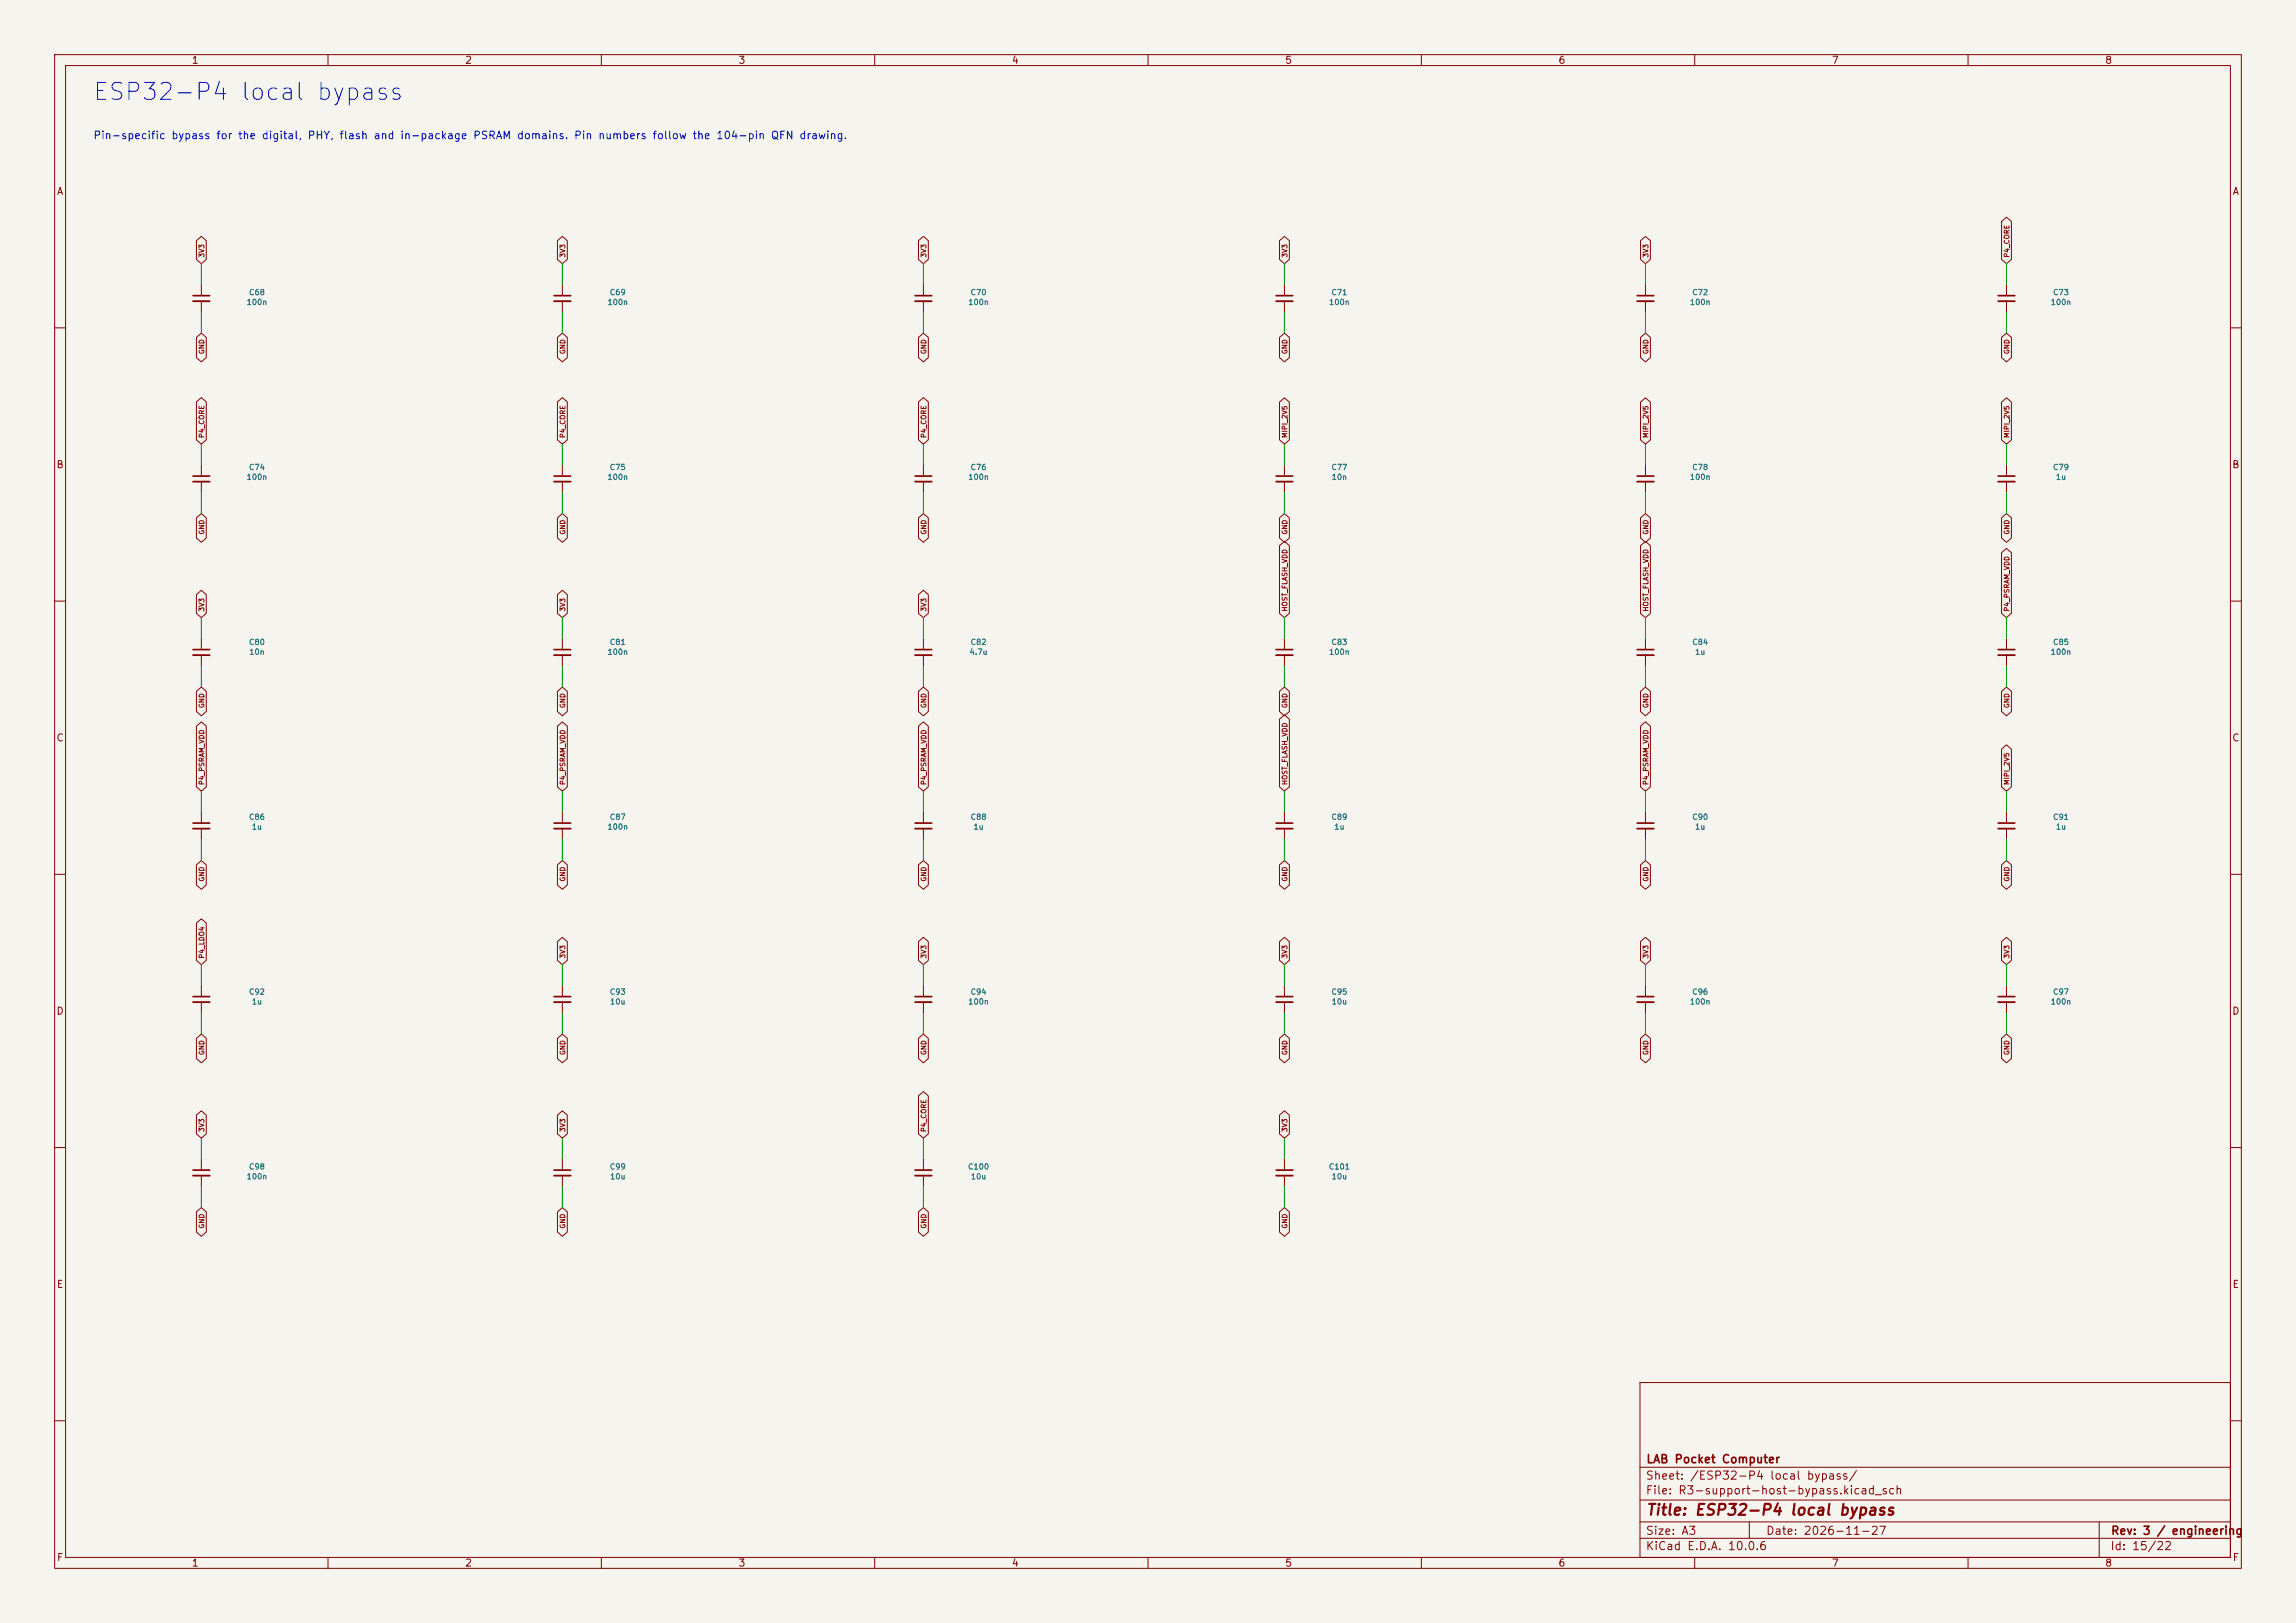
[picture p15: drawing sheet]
<svg xmlns="http://www.w3.org/2000/svg" width="420mm" height="297mm" viewBox="0 0 420 297" stroke-linecap="round" stroke-linejoin="round" font-family="sans-serif">
<defs><g id="words">
<text font-size="3.1" fill="#0000c2" x="16.8" y="19.1">ESP32-P4 local bypass</text>
<text font-size="2" fill="#840000" x="301" y="277.8">Title: ESP32-P4 local bypass</text>
<g font-size="1.5" fill="#840000">
<text x="301" y="268.1">LAB Pocket Computer</text>
<text x="300.9" y="273.8">File: R3-support-host-bypass.kicad_sch</text>
<text x="300.9" y="271.1">Sheet: /ESP32-P4 local bypass/</text>
<text x="300.9" y="281.2">Size: A3</text>
<text x="322.9" y="281.2">Date: 2026-11-27</text>
<text x="386" y="281.2">Rev: 3 / engineering</text>
<text x="300.9" y="284">KiCad E.D.A. 10.0.6</text>
<text x="385.9" y="284">Id: 15/22</text>
</g>
<text font-size="1.4" fill="#0000c2" x="17" y="25.8">Pin-specific bypass for the digital, PHY, flash and in-package PSRAM domains. Pin numbers follow the 104-pin QFN drawing.</text>
<g font-size="1.3" fill="#840000">
<text x="35" y="12">1</text>
<text x="85" y="12">2</text>
<text x="135" y="12">3</text>
<text x="185" y="12">4</text>
<text x="235" y="12">5</text>
<text x="285" y="12">6</text>
<text x="335" y="12">7</text>
<text x="385" y="12">8</text>
<text x="10.3" y="36">A</text>
<text x="408.3" y="36">A</text>
<text x="10.2" y="86">B</text>
<text x="408.2" y="86">B</text>
<text x="10.2" y="136">C</text>
<text x="408.2" y="136">C</text>
<text x="10.2" y="186">D</text>
<text x="408.2" y="186">D</text>
<text x="10.3" y="236">E</text>
<text x="408.3" y="236">E</text>
<text x="10.3" y="286">F</text>
<text x="35" y="287">1</text>
<text x="85" y="287">2</text>
<text x="135" y="287">3</text>
<text x="185" y="287">4</text>
<text x="235" y="287">5</text>
<text x="285" y="287">6</text>
<text x="335" y="287">7</text>
<text x="385" y="287">8</text>
<text x="408.3" y="286">F</text>
</g>
<g font-size="1" fill="#006464">
<text x="45" y="56.1">100n</text>
<text x="45.4" y="54.3">C68</text>
<text x="111" y="56.1">100n</text>
<text x="111.4" y="54.3">C69</text>
<text x="177" y="56.1">100n</text>
<text x="177.4" y="54.3">C70</text>
<text x="243" y="56.1">100n</text>
<text x="243.4" y="54.3">C71</text>
<text x="309" y="56.1">100n</text>
<text x="309.4" y="54.3">C72</text>
<text x="375" y="56.1">100n</text>
<text x="375.4" y="54.3">C73</text>
<text x="45" y="88.1">100n</text>
<text x="45.4" y="86.3">C74</text>
<text x="111" y="88.1">100n</text>
<text x="111.4" y="86.3">C75</text>
<text x="177" y="88.1">100n</text>
<text x="177.4" y="86.3">C76</text>
<text x="243.4" y="86.3">C77</text>
<text x="243.5" y="88.1">10n</text>
<text x="309" y="88.1">100n</text>
<text x="309.4" y="86.3">C78</text>
<text x="375.4" y="86.3">C79</text>
<text x="376" y="88.1">1u</text>
<text x="45.4" y="118.3">C80</text>
<text x="111.4" y="118.3">C81</text>
<text x="177.4" y="118.3">C82</text>
<text x="243.4" y="118.3">C83</text>
<text x="309.4" y="118.3">C84</text>
<text x="375.4" y="118.3">C85</text>
<text x="45.5" y="120.1">10n</text>
<text x="111" y="120.1">100n</text>
<text x="177.3" y="120.1">4.7u</text>
<text x="243" y="120.1">100n</text>
<text x="310" y="120.1">1u</text>
<text x="375" y="120.1">100n</text>
<text x="45.4" y="150.3">C86</text>
<text x="46" y="152.1">1u</text>
<text x="111" y="152.1">100n</text>
<text x="111.4" y="150.3">C87</text>
<text x="177.4" y="150.3">C88</text>
<text x="178" y="152.1">1u</text>
<text x="243.4" y="150.3">C89</text>
<text x="244" y="152.1">1u</text>
<text x="309.4" y="150.3">C90</text>
<text x="310" y="152.1">1u</text>
<text x="375.4" y="150.3">C91</text>
<text x="376" y="152.1">1u</text>
<text x="45.4" y="182.3">C92</text>
<text x="46" y="184.1">1u</text>
<text x="111.4" y="182.3">C93</text>
<text x="111.5" y="184.1">10u</text>
<text x="177" y="184.1">100n</text>
<text x="177.4" y="182.3">C94</text>
<text x="243.4" y="182.3">C95</text>
<text x="243.5" y="184.1">10u</text>
<text x="309" y="184.1">100n</text>
<text x="309.4" y="182.3">C96</text>
<text x="375" y="184.1">100n</text>
<text x="375.4" y="182.3">C97</text>
<text x="45.4" y="214.3">C98</text>
<text x="111.4" y="214.3">C99</text>
<text x="177" y="214.3">C100</text>
<text x="243" y="214.3">C101</text>
<text x="45" y="216.1">100n</text>
<text x="111.5" y="216.1">10u</text>
<text x="177.5" y="216.1">10u</text>
<text x="243.5" y="216.1">10u</text>
</g>
<g font-size=".9" fill="#840000">
<text x="37.6" y="47.2" transform="rotate(-90 37.6 47.2)">3V3</text>
<text x="103.6" y="47.2" transform="rotate(-90 103.6 47.2)">3V3</text>
<text x="169.7" y="47.2" transform="rotate(-90 169.7 47.2)">3V3</text>
<text x="235.7" y="47.2" transform="rotate(-90 235.7 47.2)">3V3</text>
<text x="301.7" y="47.2" transform="rotate(-90 301.7 47.2)">3V3</text>
<text x="367.8" y="47.2" transform="rotate(-90 367.8 47.2)">P4_CORE</text>
<text x="37.6" y="64.9" transform="rotate(-90 37.6 64.9)">GND</text>
<text x="103.6" y="64.9" transform="rotate(-90 103.6 64.9)">GND</text>
<text x="169.7" y="64.9" transform="rotate(-90 169.7 64.9)">GND</text>
<text x="235.7" y="64.9" transform="rotate(-90 235.7 64.9)">GND</text>
<text x="301.7" y="64.9" transform="rotate(-90 301.7 64.9)">GND</text>
<text x="367.8" y="64.9" transform="rotate(-90 367.8 64.9)">GND</text>
<text x="37.6" y="80.3" transform="rotate(-90 37.6 80.3)">P4_CORE</text>
<text x="103.6" y="80.3" transform="rotate(-90 103.6 80.3)">P4_CORE</text>
<text x="169.7" y="80.3" transform="rotate(-90 169.7 80.3)">P4_CORE</text>
<text x="235.7" y="80.3" transform="rotate(-90 235.7 80.3)">MIPI_2V5</text>
<text x="301.7" y="80.3" transform="rotate(-90 301.7 80.3)">MIPI_2V5</text>
<text x="367.8" y="80.3" transform="rotate(-90 367.8 80.3)">MIPI_2V5</text>
<text x="37.6" y="97.9" transform="rotate(-90 37.6 97.9)">GND</text>
<text x="103.6" y="97.9" transform="rotate(-90 103.6 97.9)">GND</text>
<text x="169.7" y="97.9" transform="rotate(-90 169.7 97.9)">GND</text>
<text x="235.7" y="97.9" transform="rotate(-90 235.7 97.9)">GND</text>
<text x="301.7" y="97.9" transform="rotate(-90 301.7 97.9)">GND</text>
<text x="367.8" y="97.9" transform="rotate(-90 367.8 97.9)">GND</text>
<text x="37.6" y="112" transform="rotate(-90 37.6 112)">3V3</text>
<text x="103.6" y="112" transform="rotate(-90 103.6 112)">3V3</text>
<text x="169.7" y="112" transform="rotate(-90 169.7 112)">3V3</text>
<text x="235.7" y="112" transform="rotate(-90 235.7 112)">HOST_FLASH_VDD</text>
<text x="301.7" y="112" transform="rotate(-90 301.7 112)">HOST_FLASH_VDD</text>
<text x="367.8" y="112" transform="rotate(-90 367.8 112)">P4_PSRAM_VDD</text>
<text x="37.6" y="129.7" transform="rotate(-90 37.6 129.7)">GND</text>
<text x="103.6" y="129.7" transform="rotate(-90 103.6 129.7)">GND</text>
<text x="169.7" y="129.7" transform="rotate(-90 169.7 129.7)">GND</text>
<text x="235.7" y="129.7" transform="rotate(-90 235.7 129.7)">GND</text>
<text x="301.7" y="129.7" transform="rotate(-90 301.7 129.7)">GND</text>
<text x="367.8" y="129.7" transform="rotate(-90 367.8 129.7)">GND</text>
<text x="37.6" y="143.8" transform="rotate(-90 37.6 143.8)">P4_PSRAM_VDD</text>
<text x="103.6" y="143.8" transform="rotate(-90 103.6 143.8)">P4_PSRAM_VDD</text>
<text x="169.7" y="143.8" transform="rotate(-90 169.7 143.8)">P4_PSRAM_VDD</text>
<text x="235.7" y="143.8" transform="rotate(-90 235.7 143.8)">HOST_FLASH_VDD</text>
<text x="301.7" y="143.8" transform="rotate(-90 301.7 143.8)">P4_PSRAM_VDD</text>
<text x="367.8" y="143.8" transform="rotate(-90 367.8 143.8)">MIPI_2V5</text>
<text x="37.6" y="161.4" transform="rotate(-90 37.6 161.4)">GND</text>
<text x="103.6" y="161.4" transform="rotate(-90 103.6 161.4)">GND</text>
<text x="169.7" y="161.4" transform="rotate(-90 169.7 161.4)">GND</text>
<text x="235.7" y="161.4" transform="rotate(-90 235.7 161.4)">GND</text>
<text x="301.7" y="161.4" transform="rotate(-90 301.7 161.4)">GND</text>
<text x="367.8" y="161.4" transform="rotate(-90 367.8 161.4)">GND</text>
<text x="37.6" y="175.5" transform="rotate(-90 37.6 175.5)">P4_LDO4</text>
<text x="103.6" y="175.5" transform="rotate(-90 103.6 175.5)">3V3</text>
<text x="169.7" y="175.5" transform="rotate(-90 169.7 175.5)">3V3</text>
<text x="235.7" y="175.5" transform="rotate(-90 235.7 175.5)">3V3</text>
<text x="301.7" y="175.5" transform="rotate(-90 301.7 175.5)">3V3</text>
<text x="367.8" y="175.5" transform="rotate(-90 367.8 175.5)">3V3</text>
<text x="37.6" y="193.2" transform="rotate(-90 37.6 193.2)">GND</text>
<text x="103.6" y="193.2" transform="rotate(-90 103.6 193.2)">GND</text>
<text x="169.7" y="193.2" transform="rotate(-90 169.7 193.2)">GND</text>
<text x="235.7" y="193.2" transform="rotate(-90 235.7 193.2)">GND</text>
<text x="301.7" y="193.2" transform="rotate(-90 301.7 193.2)">GND</text>
<text x="367.8" y="193.2" transform="rotate(-90 367.8 193.2)">GND</text>
<text x="37.6" y="207.3" transform="rotate(-90 37.6 207.3)">3V3</text>
<text x="103.6" y="207.3" transform="rotate(-90 103.6 207.3)">3V3</text>
<text x="169.7" y="207.3" transform="rotate(-90 169.7 207.3)">P4_CORE</text>
<text x="235.7" y="207.3" transform="rotate(-90 235.7 207.3)">3V3</text>
<text x="37.6" y="224.9" transform="rotate(-90 37.6 224.9)">GND</text>
<text x="103.6" y="224.9" transform="rotate(-90 103.6 224.9)">GND</text>
<text x="169.7" y="224.9" transform="rotate(-90 169.7 224.9)">GND</text>
<text x="235.7" y="224.9" transform="rotate(-90 235.7 224.9)">GND</text>
</g>
</g></defs>
<path d="M0 0h420v297h-420z" fill="#f5f4ef" stroke="#f5f4ef" stroke-width=".18"/>
<g fill="none" stroke="#840000" stroke-width=".18">
<path d="M10 10h400v277h-400zM12 12h396v273h-396zM60 10v2M110 10v2M160 10v2M210 10v2M260 10v2M310 10v2M360 10v2M35.9 44l.9-.7 .9 .7v3.5l-.9 .8-.9-.8zM36.8 52.1v2M36.8 55.1v2.1"/>
<path d="M102 44l.9-.7 .9 .7v3.5l-.9 .8-.9-.8zM102.9 52.1v2M102.9 55.1v2.1M168 44l.9-.7 .9 .7v3.5l-.9 .8-.9-.8zM168.9 52.1v2M168.9 55.1v2.1M234 44l.9-.7 1 .7v3.5l-1 .8-.9-.8zM234.9 52.1v2M234.9 55.1v2.1M300.1 44l.9-.7 .9 .7v3.5l-.9 .8-.9-.8zM301 52.1v2M301 55.1v2.1"/>
<path d="M366.1 40.5l.9-.8 .9 .8v7l-.9 .8-.9-.8zM367 52.1v2M367 55.1v2.1M10 60h2M35.9 73.5l.9-.7 .9 .7v7l-.9 .8-.9-.8zM35.9 61.7l.9-.7 .9 .7v3.7l-.9 .8-.9-.8zM102 61.7l.9-.7 .9 .7v3.7l-.9 .8-.9-.8zM102 73.5l.9-.7 .9 .7v7l-.9 .8-.9-.8zM168 73.5l.9-.7 .9 .7v7l-.9 .8-.9-.8zM168 61.7l.9-.7 .9 .7v3.7l-.9 .8-.9-.8zM234 73.6l.9-.8 1 .8v6.9l-1 .8-.9-.8zM234 61.7l.9-.7 1 .7v3.7l-1 .8-.9-.8z"/>
<path d="M300.1 61.7l.9-.7 .9 .7v3.7l-.9 .8-.9-.8zM300.1 73.6l.9-.8 .9 .8v6.9l-.9 .8-.9-.8zM366.1 73.6l.9-.8 .9 .8v6.9l-.9 .8-.9-.8zM366.1 61.7l.9-.7 .9 .7v3.7l-.9 .8-.9-.8zM408 60h2M35.9 94.8l.9-.8 .9 .8v3.7l-.9 .7-.9-.7zM36.8 85.1v2M36.8 88.1v2.1M102 94.8l.9-.8 .9 .8v3.7l-.9 .7-.9-.7zM102.9 85.1v2M102.9 88.1v2.1M168 94.8l.9-.8 .9 .8v3.7l-.9 .7-.9-.7z"/>
<path d="M168.9 85.1v2M168.9 88.1v2.1M234 94.8l.9-.8 1 .8v3.7l-1 .7-.9-.7zM234 99.9l.9-.8 1 .8v12.3l-1 .8-.9-.8zM234.9 85.1v2M234.9 88.1v2.1M300.1 99.9l.9-.8 .9 .8v12.3l-.9 .8-.9-.8zM300.1 94.8l.9-.8 .9 .8v3.7l-.9 .7-.9-.7zM301 85.1v2M301 88.1v2.1M366.1 94.8l.9-.8 .9 .8v3.7l-.9 .7-.9-.7zM367 85.1v2"/>
<path d="M367 88.1v2.1M10 110h2M35.9 108.8l.9-.8 .9 .8v3.4l-.9 .8-.9-.8zM36.8 116.8v2.1M36.8 119.9v2M102 108.8l.9-.8 .9 .8v3.4l-.9 .8-.9-.8zM102.9 116.8v2.1M102.9 119.9v2M168 108.8l.9-.8 .9 .8v3.4l-.9 .8-.9-.8zM168.9 116.8v2.1M168.9 119.9v2M234.9 116.8v2.1"/>
<path d="M234.9 119.9v2M301 116.8v2.1M301 119.9v2M366.1 101.1l.9-.7 .9 .7v11.1l-.9 .8-.9-.8zM367 116.8v2.1M367 119.9v2M408 110h2M35.9 132.9l.9-.8 .9 .8v11.1l-.9 .8-.9-.8zM35.9 126.5l.9-.8 .9 .8v3.7l-.9 .8-.9-.8zM102 132.9l.9-.8 .9 .8v11.1l-.9 .8-.9-.8zM102 126.5l.9-.8 .9 .8v3.7l-.9 .8-.9-.8zM168 132.9l.9-.8 .9 .8v11.1l-.9 .8-.9-.8z"/>
<path d="M168 126.5l.9-.8 .9 .8v3.7l-.9 .8-.9-.8zM234 131.6l.9-.8 1 .8v12.4l-1 .8-.9-.8zM234 126.5l.9-.8 1 .8v3.7l-1 .8-.9-.8zM300.1 132.9l.9-.8 .9 .8v11.1l-.9 .8-.9-.8zM300.1 126.5l.9-.8 .9 .8v3.7l-.9 .8-.9-.8zM366.1 126.5l.9-.8 .9 .8v3.7l-.9 .8-.9-.8zM366.1 137.1l.9-.8 .9 .8v6.9l-.9 .8-.9-.8zM10 160h2M35.9 158.3l.9-.8 .9 .8v3.7l-.9 .7-.9-.7zM36.8 148.6v2M36.8 151.6v2.1M102 158.3l.9-.8 .9 .8v3.7l-.9 .7-.9-.7z"/>
<path d="M102.9 148.6v2M102.9 151.6v2.1M168 158.3l.9-.8 .9 .8v3.7l-.9 .7-.9-.7zM168.9 148.6v2M168.9 151.6v2.1M234 158.3l.9-.8 1 .8v3.7l-1 .7-.9-.7zM234.9 148.6v2M234.9 151.6v2.1M300.1 158.3l.9-.8 .9 .8v3.7l-.9 .7-.9-.7zM301 148.6v2M301 151.6v2.1M366.1 158.3l.9-.8 .9 .8v3.7l-.9 .7-.9-.7z"/>
<path d="M367 148.6v2M367 151.6v2.1M408 160h2M35.9 168.9l.9-.8 .9 .8v6.8l-.9 .8-.9-.8zM102 172.3l.9-.8 .9 .8v3.4l-.9 .8-.9-.8zM168 172.3l.9-.8 .9 .8v3.4l-.9 .8-.9-.8zM234 172.3l.9-.8 1 .8v3.4l-1 .8-.9-.8zM300.1 172.3l.9-.8 .9 .8v3.4l-.9 .8-.9-.8zM366.1 172.3l.9-.8 .9 .8v3.4l-.9 .8-.9-.8zM35.9 190l.9-.8 .9 .8v3.7l-.9 .8-.9-.8zM36.8 180.3v2.1M36.8 183.4v2"/>
<path d="M102 190l.9-.8 .9 .8v3.7l-.9 .8-.9-.8zM102.9 180.3v2.1M102.9 183.4v2M168 190l.9-.8 .9 .8v3.7l-.9 .8-.9-.8zM168.9 180.3v2.1M168.9 183.4v2M234 190l.9-.8 1 .8v3.7l-1 .8-.9-.8zM234.9 180.3v2.1M234.9 183.4v2M300.1 190l.9-.8 .9 .8v3.7l-.9 .8-.9-.8zM301 180.3v2.1M301 183.4v2"/>
<path d="M366.1 190l.9-.8 .9 .8v3.7l-.9 .8-.9-.8zM367 180.3v2.1M367 183.4v2M10 210h2M35.9 204.1l.9-.8 .9 .8v3.4l-.9 .8-.9-.8zM36.8 212.1v2M36.8 215.1v2.1M102 204.1l.9-.8 .9 .8v3.4l-.9 .8-.9-.8zM102.9 212.1v2M102.9 215.1v2.1M168 200.5l.9-.7 .9 .7v7l-.9 .8-.9-.8zM168.9 212.1v2"/>
<path d="M168.9 215.1v2.1M234 204.1l.9-.8 1 .8v3.4l-1 .8-.9-.8zM234.9 212.1v2M234.9 215.1v2.1M408 210h2M35.9 221.8l.9-.8 .9 .8v3.7l-.9 .7-.9-.7zM102 221.8l.9-.8 .9 .8v3.7l-.9 .7-.9-.7zM168 221.8l.9-.8 .9 .8v3.7l-.9 .7-.9-.7zM234 221.8l.9-.8 1 .8v3.7l-1 .7-.9-.7zM300 253h108v32h-108zM10 260h2M300 278.5h108"/>
<path d="M300 274.5h108M300 268.5h108M320 278.5v3M384 278.5v6.5M408 260h2M60 285v2M110 285v2M160 285v2M210 285v2M260 285v2M300 281.5h108M310 285v2"/>
<path d="M360 285v2"/>
</g>
<g fill="none" stroke="#840000" stroke-width=".3">
<path d="M35.3 54.1h3.1M101.3 54.1h3.1M167.4 54.1h3M233.4 54.1h3.1M299.5 54.1h3M365.5 54.1h3.1M35.3 87.1h3.1M101.3 87.1h3.1M167.4 87.1h3M233.4 87.1h3.1M299.5 87.1h3M365.5 87.1h3.1"/>
<path d="M35.3 118.9h3.1M101.3 118.9h3.1M167.4 118.9h3M233.4 118.9h3.1M299.5 118.9h3M365.5 118.9h3.1M35.3 150.6h3.1M101.3 150.6h3.1M167.4 150.6h3M233.4 150.6h3.1M299.5 150.6h3M365.5 150.6h3.1"/>
<path d="M35.3 182.4h3.1M101.3 182.4h3.1M167.4 182.4h3M233.4 182.4h3.1M299.5 182.4h3M365.5 182.4h3.1M35.3 214.1h3.1M101.3 214.1h3.1M167.4 214.1h3M233.4 214.1h3.1"/>
</g>
<g fill="none" stroke="#840000" stroke-width=".33">
<path d="M35.3 55.1h3.1M101.3 55.1h3.1M167.4 55.1h3M233.4 55.1h3.1M299.5 55.1h3M365.5 55.1h3.1M35.3 88.1h3.1M101.3 88.1h3.1M167.4 88.1h3M233.4 88.1h3.1M299.5 88.1h3M365.5 88.1h3.1"/>
<path d="M35.3 119.9h3.1M101.3 119.9h3.1M167.4 119.9h3M233.4 119.9h3.1M299.5 119.9h3M365.5 119.9h3.1M35.3 151.6h3.1M101.3 151.6h3.1M167.4 151.6h3M233.4 151.6h3.1M299.5 151.6h3M365.5 151.6h3.1"/>
<path d="M35.3 183.4h3.1M101.3 183.4h3.1M167.4 183.4h3M233.4 183.4h3.1M299.5 183.4h3M365.5 183.4h3.1M35.3 215.1h3.1M101.3 215.1h3.1M167.4 215.1h3M233.4 215.1h3.1"/>
</g>
<g fill="none" stroke="#009600" stroke-width=".18">
<path d="M36.8 48.3v3.8M36.8 57.2v3.8M102.9 48.3v3.8M102.9 57.2v3.8M168.9 48.3v3.8M168.9 57.2v3.8M234.9 48.3v3.8M234.9 57.2v3.8M301 48.3v3.8M301 57.2v3.8M367 48.3v3.8M367 57.2v3.8"/>
<path d="M36.8 81.3v3.8M36.8 90.2v3.8M102.9 81.3v3.8M102.9 90.2v3.8M168.9 81.3v3.8M168.9 90.2v3.8M234.9 81.3v3.8M234.9 90.2v3.8M301 81.3v3.8M301 90.2v3.8M367 81.3v3.8M367 90.2v3.8"/>
<path d="M36.8 113v3.8M102.9 113v3.8M168.9 113v3.8M234.9 113v3.8M301 113v3.8M367 113v3.8M36.8 121.9v3.8M102.9 121.9v3.8M168.9 121.9v3.8M234.9 121.9v3.8M301 121.9v3.8M367 121.9v3.8"/>
<path d="M36.8 144.8v3.8M36.8 153.7v3.8M102.9 144.8v3.8M102.9 153.7v3.8M168.9 144.8v3.8M168.9 153.7v3.8M234.9 144.8v3.8M234.9 153.7v3.8M301 144.8v3.8M301 153.7v3.8M367 144.8v3.8M367 153.7v3.8"/>
<path d="M36.8 176.5v3.8M102.9 176.5v3.8M168.9 176.5v3.8M234.9 176.5v3.8M301 176.5v3.8M367 176.5v3.8M36.8 185.4v3.8M102.9 185.4v3.8M168.9 185.4v3.8M234.9 185.4v3.8M301 185.4v3.8M367 185.4v3.8"/>
<path d="M36.8 208.3v3.8M36.8 217.2v3.8M102.9 208.3v3.8M102.9 217.2v3.8M168.9 208.3v3.8M168.9 217.2v3.8M234.9 208.3v3.8M234.9 217.2v3.8"/>
</g>
<use href="#words"/>
</svg>
